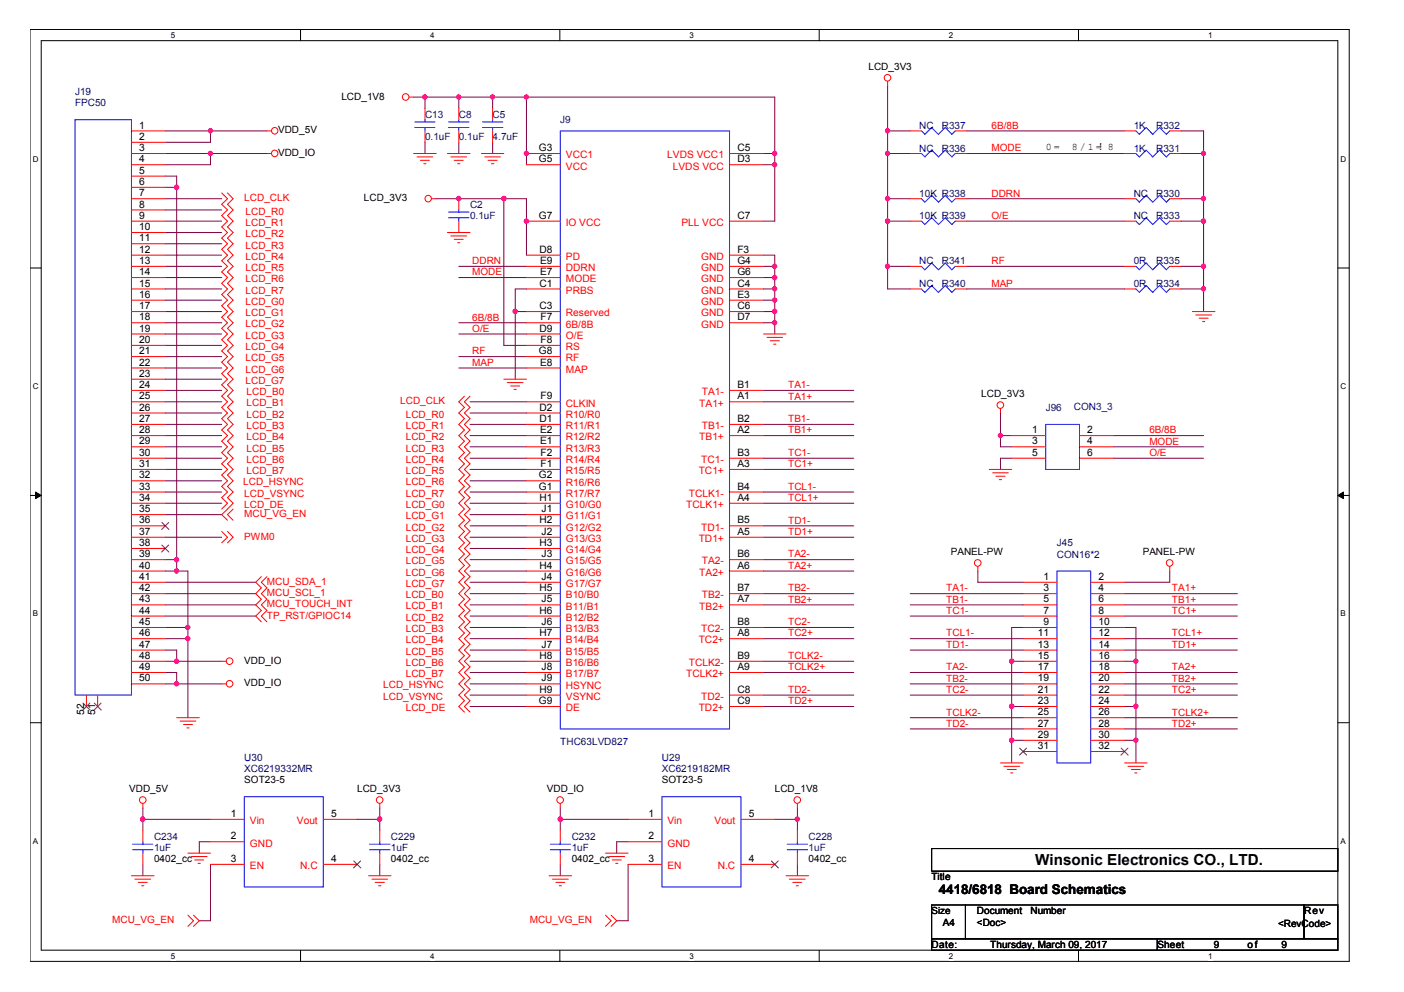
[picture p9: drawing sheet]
<svg xmlns="http://www.w3.org/2000/svg" width="297mm" height="210mm" viewBox="0 0 297 210" stroke-linecap="round" stroke-linejoin="round" font-family="sans-serif">
<defs><g id="words">
<text font-size="3.2" x="219" y="183.1">Winsonic Electronics CO., LTD.</text>
<text font-size="2.8" x="198.6" y="189.2">4418/6818 Board Schematics</text>
<g font-size="2.2">
<text x="29.5" y="27.2">1</text>
<text x="29.5" y="29.6">2</text>
<text x="29.5" y="32">3</text>
<text x="29.5" y="34.3">4</text>
<text x="114" y="32">G3</text>
<text x="114" y="34.3">G5</text>
<text x="156" y="32">C5</text>
<text x="156" y="34.3">D3</text>
<text x="29.5" y="36.8">5</text>
<text x="29.5" y="39.1">6</text>
<text x="29.5" y="41.5">7</text>
<text x="29.5" y="43.9">8</text>
<text x="29.5" y="46.3">9</text>
<text x="114" y="46.3">G7</text>
<text x="156" y="46.3">C7</text>
<text x="29.5" y="48.7">10</text>
<text x="29.5" y="51.1">11</text>
<text x="29.5" y="53.5">12</text>
<text x="114.1" y="53.5">D8</text>
<text x="156" y="53.5">F3</text>
<text x="29.5" y="55.9">13</text>
<text x="29.5" y="58.2">14</text>
<text x="114.3" y="58.2">E7</text>
<text x="114.3" y="55.9">E9</text>
<text x="156" y="55.9">G4</text>
<text x="156" y="58.2">G6</text>
<text x="29.5" y="60.6">15</text>
<text x="29.5" y="63">16</text>
<text x="29.5" y="65.4">17</text>
<text x="114.1" y="60.6">C1</text>
<text x="114.1" y="65.4">C3</text>
<text x="156" y="60.6">C4</text>
<text x="156" y="63">E3</text>
<text x="156" y="65.4">C6</text>
<text x="29.5" y="67.8">18</text>
<text x="29.5" y="70.2">19</text>
<text x="114.1" y="70.2">D9</text>
<text x="114.4" y="67.8">F7</text>
<text x="156" y="67.8">D7</text>
<text x="29.5" y="72.6">20</text>
<text x="29.5" y="74.9">21</text>
<text x="29.5" y="77.4">22</text>
<text x="114" y="74.9">G8</text>
<text x="114.3" y="77.4">E8</text>
<text x="114.4" y="72.6">F8</text>
<text x="29.5" y="79.7">23</text>
<text x="29.5" y="82.1">24</text>
<text x="156" y="82.1">B1</text>
<text x="29.5" y="84.5">25</text>
<text x="29.5" y="86.9">26</text>
<text x="29.5" y="89.3">27</text>
<text x="114.1" y="86.9">D2</text>
<text x="114.1" y="89.3">D1</text>
<text x="114.4" y="84.5">F9</text>
<text x="156" y="84.5">A1</text>
<text x="156" y="89.3">B2</text>
<text x="29.5" y="91.7">28</text>
<text x="29.5" y="94">29</text>
<text x="114.3" y="91.7">E2</text>
<text x="114.3" y="94">E1</text>
<text x="156" y="91.7">A2</text>
<text x="218.4" y="91.7">1</text>
<text x="218.4" y="94">3</text>
<text x="230" y="91.7">2</text>
<text x="230" y="94">4</text>
<text x="29.5" y="96.4">30</text>
<text x="29.5" y="98.8">31</text>
<text x="29.5" y="101.2">32</text>
<text x="114" y="101.2">G2</text>
<text x="114.4" y="96.4">F2</text>
<text x="114.4" y="98.8">F1</text>
<text x="156" y="96.4">B3</text>
<text x="156" y="98.8">A3</text>
<text x="218.4" y="96.4">5</text>
<text x="230" y="96.4">6</text>
<text x="29.5" y="103.6">33</text>
<text x="29.5" y="106">34</text>
<text x="114" y="103.6">G1</text>
<text x="114.1" y="106">H1</text>
<text x="156" y="106">A4</text>
<text x="156" y="103.6">B4</text>
<text x="29.5" y="108.4">35</text>
<text x="29.5" y="110.8">36</text>
<text x="29.5" y="113.2">37</text>
<text x="114.1" y="110.8">H2</text>
<text x="114.6" y="108.4">J1</text>
<text x="114.6" y="113.2">J2</text>
<text x="156" y="110.8">B5</text>
<text x="156" y="113.2">A5</text>
<text x="29.5" y="115.5">38</text>
<text x="29.5" y="117.9">39</text>
<text x="114.1" y="115.5">H3</text>
<text x="114.6" y="117.9">J3</text>
<text x="156" y="117.9">B6</text>
<text x="29.5" y="120.3">40</text>
<text x="29.5" y="122.7">41</text>
<text x="29.5" y="125.1">42</text>
<text x="114.1" y="120.3">H4</text>
<text x="114.1" y="125.1">H5</text>
<text x="114.6" y="122.7">J4</text>
<text x="156" y="120.3">A6</text>
<text x="156" y="125.1">B7</text>
<text x="220.8" y="122.7">1</text>
<text x="220.8" y="125.1">3</text>
<text x="232.4" y="122.7">2</text>
<text x="232.4" y="125.1">4</text>
<text x="29.5" y="127.5">43</text>
<text x="29.5" y="129.9">44</text>
<text x="114.1" y="129.9">H6</text>
<text x="114.6" y="127.5">J5</text>
<text x="156" y="127.5">A7</text>
<text x="220.8" y="127.5">5</text>
<text x="220.8" y="129.9">7</text>
<text x="232.4" y="127.5">6</text>
<text x="232.4" y="129.9">8</text>
<text x="29.5" y="132.3">45</text>
<text x="29.5" y="134.6">46</text>
<text x="29.5" y="137">47</text>
<text x="114.1" y="134.6">H7</text>
<text x="114.6" y="132.3">J6</text>
<text x="114.6" y="137">J7</text>
<text x="156" y="132.3">B8</text>
<text x="156" y="134.6">A8</text>
<text x="219.6" y="134.6">11</text>
<text x="219.6" y="137">13</text>
<text x="220.8" y="132.3">9</text>
<text x="232.4" y="132.3">10</text>
<text x="232.4" y="134.6">12</text>
<text x="232.4" y="137">14</text>
<text x="29.5" y="139.4">48</text>
<text x="29.5" y="141.8">49</text>
<text x="114.1" y="139.4">H8</text>
<text x="114.6" y="141.8">J8</text>
<text x="156" y="141.8">A9</text>
<text x="156" y="139.4">B9</text>
<text x="219.6" y="139.4">15</text>
<text x="219.6" y="141.8">17</text>
<text x="232.4" y="139.4">16</text>
<text x="232.4" y="141.8">18</text>
<text x="29.5" y="144.2">50</text>
<text x="114" y="149">G9</text>
<text x="114.1" y="146.6">H9</text>
<text x="114.6" y="144.2">J9</text>
<text x="156" y="146.6">C8</text>
<text x="156" y="149">C9</text>
<text x="219.6" y="144.2">19</text>
<text x="219.6" y="146.6">21</text>
<text x="219.6" y="149">23</text>
<text x="232.4" y="144.2">20</text>
<text x="232.4" y="146.6">22</text>
<text x="232.4" y="149">24</text>
<text x="17.8" y="151.2" transform="rotate(-90 17.8 151.2)">52</text>
<text x="20.2" y="151.2" transform="rotate(-90 20.2 151.2)">51</text>
<text x="219.6" y="151.4">25</text>
<text x="219.6" y="153.7">27</text>
<text x="232.4" y="151.4">26</text>
<text x="232.4" y="153.7">28</text>
<text x="219.6" y="156.1">29</text>
<text x="219.6" y="158.5">31</text>
<text x="232.4" y="156.1">30</text>
<text x="232.4" y="158.5">32</text>
<text x="48.9" y="172.9">1</text>
<text x="70.1" y="172.9">5</text>
<text x="137.2" y="172.9">1</text>
<text x="158.4" y="172.9">5</text>
<text x="48.9" y="177.6">2</text>
<text x="137.2" y="177.6">2</text>
<text x="48.9" y="182.4">3</text>
<text x="70.1" y="182.4">4</text>
<text x="137.2" y="182.4">3</text>
<text x="158.4" y="182.4">4</text>
</g>
<g font-size="2.2" fill="#f00">
<text x="119.7" y="33.5">VCC1</text>
<text x="119.7" y="35.9">VCC</text>
<text x="141.2" y="33.5">LVDS VCC1</text>
<text x="142.4" y="35.9">LVDS VCC</text>
<text x="119.7" y="47.8">IO VCC</text>
<text x="144.2" y="47.8">PLL VCC</text>
<text x="119.7" y="55">PD</text>
<text x="119.7" y="57.4">DDRN</text>
<text x="119.7" y="59.7">MODE</text>
<text x="148.3" y="55">GND</text>
<text x="148.3" y="57.4">GND</text>
<text x="148.3" y="59.7">GND</text>
<text x="119.7" y="62.2">PRBS</text>
<text x="148.3" y="62.2">GND</text>
<text x="148.3" y="64.5">GND</text>
<text x="119.7" y="66.9">Reserved</text>
<text x="119.7" y="69.3">6B/8B</text>
<text x="119.7" y="71.7">O/E</text>
<text x="148.3" y="66.9">GND</text>
<text x="148.3" y="69.3">GND</text>
<text x="119.7" y="74.1">RS</text>
<text x="119.7" y="76.5">RF</text>
<text x="119.7" y="78.9">MAP</text>
<text x="148.5" y="83.6">TA1-</text>
<text x="119.7" y="86">CLKIN</text>
<text x="119.7" y="88.4">R10/R0</text>
<text x="148" y="86">TA1+</text>
<text x="119.7" y="90.8">R11/R1</text>
<text x="119.7" y="93.2">R12/R2</text>
<text x="119.7" y="95.6">R13/R3</text>
<text x="148" y="93.2">TB1+</text>
<text x="148.5" y="90.8">TB1-</text>
<text x="119.7" y="98">R14/R4</text>
<text x="119.7" y="100.3">R15/R5</text>
<text x="147.8" y="100.3">TC1+</text>
<text x="148.4" y="98">TC1-</text>
<text x="119.7" y="102.8">R16/R6</text>
<text x="119.7" y="105.1">R17/R7</text>
<text x="119.7" y="107.5">G10/G0</text>
<text x="145.2" y="107.5">TCLK1+</text>
<text x="145.8" y="105.1">TCLK1-</text>
<text x="119.7" y="109.9">G11/G1</text>
<text x="119.7" y="112.3">G12/G2</text>
<text x="148.4" y="112.3">TD1-</text>
<text x="119.7" y="114.7">G13/G3</text>
<text x="119.7" y="117.1">G14/G4</text>
<text x="119.7" y="119.4">G15/G5</text>
<text x="147.8" y="114.7">TD1+</text>
<text x="148.5" y="119.4">TA2-</text>
<text x="119.7" y="121.8">G16/G6</text>
<text x="119.7" y="124.2">G17/G7</text>
<text x="148" y="121.8">TA2+</text>
<text x="119.7" y="126.6">B10/B0</text>
<text x="119.7" y="129">B11/B1</text>
<text x="119.7" y="131.4">B12/B2</text>
<text x="148" y="129">TB2+</text>
<text x="148.5" y="126.6">TB2-</text>
<text x="119.7" y="133.8">B13/B3</text>
<text x="119.7" y="136.2">B14/B4</text>
<text x="147.8" y="136.2">TC2+</text>
<text x="148.4" y="133.8">TC2-</text>
<text x="119.7" y="138.6">B15/B5</text>
<text x="119.7" y="140.9">B16/B6</text>
<text x="119.7" y="143.3">B17/B7</text>
<text x="145.2" y="143.3">TCLK2+</text>
<text x="145.8" y="140.9">TCLK2-</text>
<text x="119.7" y="145.7">HSYNC</text>
<text x="119.7" y="148.1">VSYNC</text>
<text x="148.4" y="148.1">TD2-</text>
<text x="119.7" y="150.5">DE</text>
<text x="147.8" y="150.5">TD2+</text>
<text x="52.9" y="174.4">Vin</text>
<text x="52.9" y="179.1">GND</text>
<text x="62.8" y="174.4">Vout</text>
<text x="141.2" y="174.4">Vin</text>
<text x="141.2" y="179.1">GND</text>
<text x="151.2" y="174.4">Vout</text>
<text x="52.9" y="183.9">EN</text>
<text x="63.5" y="183.9">N.C</text>
<text x="141.2" y="183.9">EN</text>
<text x="151.8" y="183.9">N.C</text>
</g>
<g font-size="2.1">
<text x="183.7" y="14.9">LCD_3V3</text>
<text x="72.2" y="21.1">LCD_1V8</text>
<text x="58.8" y="28.2">VDD_5V</text>
<text x="58.8" y="33">VDD_IO</text>
<text x="221.2" y="31.8">0 =</text>
<text x="226.7" y="31.8">8 / 1 =! 8</text>
<text x="77" y="42.6">LCD_3V3</text>
<text x="207.6" y="84.1">LCD_3V3</text>
<text x="201.2" y="117.5">PANEL-PW</text>
<text x="241.8" y="117.5">PANEL-PW</text>
<text x="51.7" y="140.4">VDD_IO</text>
<text x="51.7" y="145.2">VDD_IO</text>
<text x="27.3" y="167.7">VDD_5V</text>
<text x="51.7" y="165.7">SOT23-5</text>
<text x="75.6" y="167.7">LCD_3V3</text>
<text x="115.7" y="167.7">VDD_IO</text>
<text x="140" y="165.7">SOT23-5</text>
<text x="163.9" y="167.7">LCD_1V8</text>
<text x="32.6" y="182.5">0402_cc</text>
<text x="82.7" y="182.5">0402_cc</text>
<text x="120.9" y="182.5">0402_cc</text>
<text x="171.1" y="182.5">0402_cc</text>
<text x="197.1" y="186.3">Title</text>
<text x="197.1" y="193.4">Size</text>
<text x="199.5" y="195.8">A4</text>
<text x="206.7" y="193.4">Document</text>
<text x="206.7" y="195.8">&lt;Doc&gt;</text>
<text x="218" y="193.4">Number</text>
<text x="270.4" y="196.1">&lt;RevCode&gt;</text>
<text x="275.9" y="193.4">Rev</text>
<text x="197.1" y="200.6">Date:</text>
<text x="209.5" y="200.6">Thursday, March 09, 2017</text>
<text x="244.9" y="200.6">Sheet</text>
<text x="256.8" y="200.6">9</text>
<text x="263.9" y="200.6">of</text>
<text x="271.1" y="200.6">9</text>
</g>
<g font-size="2.1" fill="#000080">
<text x="15.9" y="20.1">J19</text>
<text x="15.9" y="22.5">FPC50</text>
<text x="89.9" y="24.9">C13</text>
<text x="89.9" y="29.6">0.1uF</text>
<text x="97.1" y="24.9">C8</text>
<text x="97.1" y="29.6">0.1uF</text>
<text x="104.2" y="24.9">C5</text>
<text x="104.2" y="29.6">4.7uF</text>
<text x="118.5" y="26.1">J9</text>
<text x="194.5" y="27.3">NC</text>
<text x="199.3" y="27.3">R337</text>
<text x="239.9" y="27.3">1K</text>
<text x="244.6" y="27.3">R332</text>
<text x="194.5" y="32.1">NC</text>
<text x="199.3" y="32.1">R336</text>
<text x="239.9" y="32.1">1K</text>
<text x="244.6" y="32.1">R331</text>
<text x="194.5" y="41.6">10K R338</text>
<text x="239.9" y="41.6">NC</text>
<text x="244.6" y="41.6">R330</text>
<text x="99.4" y="44">C2</text>
<text x="99.4" y="46.4">0.1uF</text>
<text x="194.5" y="46.4">10K R339</text>
<text x="239.9" y="46.4">NC</text>
<text x="244.6" y="46.4">R333</text>
<text x="194.5" y="55.9">NC</text>
<text x="199.3" y="55.9">R341</text>
<text x="239.9" y="55.9">0R</text>
<text x="244.6" y="55.9">R335</text>
<text x="194.5" y="60.7">NC</text>
<text x="199.3" y="60.7">R340</text>
<text x="239.9" y="60.7">0R</text>
<text x="244.6" y="60.7">R334</text>
<text x="221.2" y="87">J96</text>
<text x="227.2" y="86.7">CON3_3</text>
<text x="223.6" y="115.6">J45</text>
<text x="223.6" y="118">CON16*2</text>
<text x="51.7" y="161">U30</text>
<text x="118.5" y="157.6">THC63LVD827</text>
<text x="140" y="161">U29</text>
<text x="51.7" y="163.4">XC6219332MR</text>
<text x="140" y="163.4">XC6219182MR</text>
<text x="32.6" y="177.7">C234</text>
<text x="82.7" y="177.7">C229</text>
<text x="120.9" y="177.7">C232</text>
<text x="171.1" y="177.7">C228</text>
<text x="32.6" y="180.1">1uF</text>
<text x="82.7" y="180.1">1uF</text>
<text x="120.9" y="180.1">1uF</text>
<text x="171.1" y="180.1">1uF</text>
</g>
<g font-size="2.1" fill="#f00">
<text x="209.8" y="27.2">6B/8B</text>
<text x="209.8" y="32">MODE</text>
<text x="209.8" y="41.6">DDRN</text>
<text x="51.7" y="42.6">LCD_CLK</text>
<text x="51.9" y="45.4">LCD_R0</text>
<text x="51.9" y="47.8">LCD_R1</text>
<text x="209.8" y="46.3">O/E</text>
<text x="51.9" y="50.2">LCD_R2</text>
<text x="51.9" y="52.6">LCD_R3</text>
<text x="51.9" y="57.3">LCD_R5</text>
<text x="51.9" y="59.7">LCD_R6</text>
<text x="51.9" y="55">LCD_R4</text>
<text x="99.9" y="58.3">MODE</text>
<text x="99.9" y="55.9">DDRN</text>
<text x="209.8" y="55.9">RF</text>
<text x="51.9" y="64.5">LCD_G0</text>
<text x="51.9" y="62.1">LCD_R7</text>
<text x="209.8" y="60.7">MAP</text>
<text x="51.9" y="66.9">LCD_G1</text>
<text x="51.9" y="69.3">LCD_G2</text>
<text x="51.9" y="71.7">LCD_G3</text>
<text x="99.9" y="70.2">O/E</text>
<text x="99.9" y="67.8">6B/8B</text>
<text x="51.9" y="74.1">LCD_G4</text>
<text x="51.9" y="76.5">LCD_G5</text>
<text x="99.9" y="75">RF</text>
<text x="99.9" y="77.4">MAP</text>
<text x="51.9" y="81.2">LCD_G7</text>
<text x="51.9" y="78.8">LCD_G6</text>
<text x="52.2" y="83.6">LCD_B0</text>
<text x="166.8" y="82.1">TA1-</text>
<text x="52.2" y="86">LCD_B1</text>
<text x="52.2" y="88.4">LCD_B2</text>
<text x="84.7" y="85.5">LCD_CLK</text>
<text x="85.9" y="88.4">LCD_R0</text>
<text x="166.8" y="84.6">TA1+</text>
<text x="166.8" y="89.3">TB1-</text>
<text x="52.2" y="90.8">LCD_B3</text>
<text x="52.2" y="93.1">LCD_B4</text>
<text x="52.2" y="95.6">LCD_B5</text>
<text x="85.9" y="90.8">LCD_R1</text>
<text x="85.9" y="93.1">LCD_R2</text>
<text x="85.9" y="95.6">LCD_R3</text>
<text x="166.8" y="91.7">TB1+</text>
<text x="243.2" y="91.7">6B/8B</text>
<text x="243.2" y="94.1">MODE</text>
<text x="52.2" y="97.9">LCD_B6</text>
<text x="52.2" y="100.3">LCD_B7</text>
<text x="85.9" y="100.3">LCD_R5</text>
<text x="85.9" y="97.9">LCD_R4</text>
<text x="166.8" y="96.5">TC1-</text>
<text x="166.8" y="98.9">TC1+</text>
<text x="243.2" y="96.5">O/E</text>
<text x="51.5" y="102.7">LCD_HSYNC</text>
<text x="51.7" y="107.5">LCD_DE</text>
<text x="51.7" y="105.1">LCD_VSYNC</text>
<text x="85.9" y="107.5">LCD_G0</text>
<text x="85.9" y="105.1">LCD_R7</text>
<text x="85.9" y="102.7">LCD_R6</text>
<text x="166.8" y="103.6">TCL1-</text>
<text x="166.8" y="106">TCL1+</text>
<text x="51.7" y="109.4">MCU_VG_EN</text>
<text x="85.9" y="109.9">LCD_G1</text>
<text x="85.9" y="112.3">LCD_G2</text>
<text x="166.8" y="113.2">TD1+</text>
<text x="166.8" y="110.8">TD1-</text>
<text x="51.7" y="114.2">PWM0</text>
<text x="85.9" y="114.7">LCD_G3</text>
<text x="85.9" y="119.4">LCD_G5</text>
<text x="85.9" y="117">LCD_G4</text>
<text x="166.8" y="118">TA2-</text>
<text x="56.5" y="123.7">MCU_SDA_1</text>
<text x="85.9" y="124.2">LCD_G7</text>
<text x="85.9" y="121.8">LCD_G6</text>
<text x="166.8" y="120.4">TA2+</text>
<text x="166.8" y="125.2">TB2-</text>
<text x="200.2" y="125.2">TA1-</text>
<text x="247.9" y="125.2">TA1+</text>
<text x="56.5" y="128.5">MCU_TOUCH_INT</text>
<text x="56.5" y="126.1">MCU_SCL_1</text>
<text x="56.5" y="130.9">TP_RST/GPIOC14</text>
<text x="85.9" y="129">LCD_B1</text>
<text x="85.9" y="126.6">LCD_B0</text>
<text x="85.9" y="131.4">LCD_B2</text>
<text x="166.8" y="127.5">TB2+</text>
<text x="200.2" y="127.5">TB1-</text>
<text x="200.2" y="129.9">TC1-</text>
<text x="247.9" y="127.5">TB1+</text>
<text x="247.9" y="129.9">TC1+</text>
<text x="85.9" y="133.7">LCD_B3</text>
<text x="85.9" y="136.2">LCD_B4</text>
<text x="166.8" y="134.7">TC2+</text>
<text x="166.8" y="132.3">TC2-</text>
<text x="200.2" y="134.7">TCL1-</text>
<text x="200.2" y="137.1">TD1-</text>
<text x="247.9" y="134.7">TCL1+</text>
<text x="247.9" y="137.1">TD1+</text>
<text x="85.9" y="138.5">LCD_B5</text>
<text x="85.9" y="143.3">LCD_B7</text>
<text x="85.9" y="140.9">LCD_B6</text>
<text x="166.8" y="141.8">TCLK2+</text>
<text x="166.8" y="139.5">TCLK2-</text>
<text x="200.2" y="141.8">TA2-</text>
<text x="247.9" y="141.8">TA2+</text>
<text x="81.1" y="145.7">LCD_HSYNC</text>
<text x="81.1" y="148.1">LCD_VSYNC</text>
<text x="166.8" y="149">TD2+</text>
<text x="166.8" y="146.6">TD2-</text>
<text x="200.2" y="146.6">TC2-</text>
<text x="200.2" y="144.2">TB2-</text>
<text x="247.9" y="146.6">TC2+</text>
<text x="247.9" y="144.2">TB2+</text>
<text x="85.9" y="150.5">LCD_DE</text>
<text x="200.2" y="153.8">TD2-</text>
<text x="200.2" y="151.4">TCLK2-</text>
<text x="247.9" y="153.8">TD2+</text>
<text x="247.9" y="151.4">TCLK2+</text>
<text x="23.7" y="195.3">MCU_VG_EN</text>
<text x="112.1" y="195.3">MCU_VG_EN</text>
</g>
<g font-size="1.7">
<text x="36.2" y="8">5</text>
<text x="91" y="8">4</text>
<text x="145.9" y="8">3</text>
<text x="200.7" y="8">2</text>
<text x="255.6" y="8">1</text>
<text x="6.9" y="34.2">D</text>
<text x="283.6" y="34.2">D</text>
<text x="6.9" y="82.3">C</text>
<text x="283.6" y="82.3">C</text>
<text x="6.9" y="130.4">B</text>
<text x="283.6" y="130.4">B</text>
<text x="6.9" y="178.5">A</text>
<text x="283.6" y="178.5">A</text>
<text x="36.2" y="202.8">5</text>
<text x="91" y="202.8">4</text>
<text x="145.9" y="202.8">3</text>
<text x="200.7" y="202.8">2</text>
<text x="255.6" y="202.8">1</text>
</g>
</g></defs>
<path d="M6.3 6.2h279.2v197.2h-279.1zM8.7 8.6h274.3v192.5h-274.3z" fill="none" stroke="#000" stroke-width=".21"/>
<g fill="#fff">
<path d="M36.2 6.5h.9v1.9h-.9z"/>
<path d="M36.2 201.3h.9v1.9h-.9z"/>
</g>
<path d="M63.6 6.2v2.4M63.6 201.1v2.3" fill="none" stroke="#000" stroke-width=".21"/>
<g fill="#fff">
<path d="M91 6.5h.9v1.9h-.9z"/>
<path d="M91 201.3h.9v1.9h-.9z"/>
</g>
<path d="M118.4 6.2v2.4M118.4 201.1v2.3" fill="none" stroke="#000" stroke-width=".21"/>
<g fill="#fff">
<path d="M145.9 6.5h.9v1.9h-.9z"/>
<path d="M145.9 201.3h.9v1.9h-.9z"/>
</g>
<path d="M173.3 6.2v2.4M173.3 201.1v2.3" fill="none" stroke="#000" stroke-width=".21"/>
<g fill="#fff">
<path d="M200.7 6.5h1v1.9h-1z"/>
<path d="M200.7 201.3h1v1.9h-1z"/>
</g>
<path d="M228.2 6.2v2.4M228.2 201.1v2.3" fill="none" stroke="#000" stroke-width=".21"/>
<g fill="#fff">
<path d="M255.6 6.5h.9v1.9h-.9z"/>
<path d="M255.6 201.3h.9v1.9h-.9z"/>
<path d="M6.9 32.7h1.3v1.9h-1.3z"/>
<path d="M283.6 32.7h1.3v1.9h-1.3z"/>
<path d="M6.9 80.7h1.3v1.9h-1.3z"/>
<path d="M283.6 80.7h1.3v1.9h-1.3z"/>
</g>
<path d="M6.4 56.7h2.3M283 56.7h2.4" fill="none" stroke="#000" stroke-width=".21"/>
<g fill="#fff">
<path d="M6.9 128.9h1.2v1.9h-1.2z"/>
<path d="M283.6 128.9h1.2v1.9h-1.2z"/>
</g>
<path d="M6.4 104.8h2.3M7.5 104.1l1.2 .7-1.2 .7zM283 104.8h2.4M283 104.8l1.2-.7v1.4z" fill="none" stroke="#000" stroke-width=".21"/>
<path d="M7.5 104.1l1.2 .7-1.2 .7zM283 104.8l1.2-.7v1.4z" fill="#000"/>
<g fill="#fff">
<path d="M6.9 177h1.2v1.9h-1.2z"/>
<path d="M283.6 177h1.2v1.9h-1.2z"/>
</g>
<path d="M6.4 152.9h2.3M283 152.9h2.4" fill="none" stroke="#000" stroke-width=".21"/>
<path d="M104.2 30.1v2.4M97.1 58.7h14.3M97.1 56.4h14.3M97.1 70.7h14.3M97.1 75.5h14.3M97.1 68.3h14.3M97.1 77.9h14.3M106.6 73.1h4.8M109 61.1h2.4M111.4 65.9h-2.4v14.3" fill="none" stroke="#800040" stroke-width=".21"/>
<circle cx="109" cy="65.9" r=".46" fill="#f0f"/>
<circle cx="109" cy="65.9" r=".46" fill="none" stroke="#f0f" stroke-width=".21"/>
<path d="M111.4 20.5v12" fill="none" stroke="#800040" stroke-width=".21"/>
<circle cx="111.4" cy="32.5" r=".45" fill="#f0f"/>
<circle cx="111.4" cy="32.5" r=".45" fill="none" stroke="#f0f" stroke-width=".21"/>
<path d="M163.9 34.9v11.9h-2.4" fill="none" stroke="#800040" stroke-width=".21"/>
<circle cx="163.9" cy="34.8" r=".46" fill="#f0f"/>
<circle cx="163.9" cy="34.8" r=".46" fill="none" stroke="#f0f" stroke-width=".21"/>
<path d="M111.4 32.5v2.4M111.4 20.5h52.5M161.5 34.9h2.4M161.5 32.5h2.4M161.5 54h2.4v2.4h-2.4M163.9 61.1v2.4M163.9 68.3v2.4" fill="none" stroke="#800040" stroke-width=".21"/>
<circle cx="163.9" cy="63.5" r=".45" fill="#f0f"/>
<circle cx="163.9" cy="63.5" r=".45" fill="none" stroke="#f0f" stroke-width=".21"/>
<path d="M163.9 58.7v2.4h-2.4" fill="none" stroke="#800040" stroke-width=".21"/>
<circle cx="163.9" cy="61.1" r=".45" fill="#f0f"/>
<circle cx="163.9" cy="61.1" r=".45" fill="none" stroke="#f0f" stroke-width=".21"/>
<circle cx="163.9" cy="58.7" r=".46" fill="#f0f"/>
<circle cx="163.9" cy="58.7" r=".46" fill="none" stroke="#f0f" stroke-width=".21"/>
<path d="M163.9 56.4v2.3h-2.4" fill="none" stroke="#800040" stroke-width=".21"/>
<circle cx="163.9" cy="56.3" r=".45" fill="#f0f"/>
<circle cx="163.9" cy="56.3" r=".45" fill="none" stroke="#f0f" stroke-width=".21"/>
<path d="M163.9 20.5v12M161.5 63.5h2.4v2.4h-2.4" fill="none" stroke="#800040" stroke-width=".21"/>
<circle cx="163.9" cy="32.5" r=".45" fill="#f0f"/>
<circle cx="163.9" cy="32.5" r=".45" fill="none" stroke="#f0f" stroke-width=".21"/>
<path d="M163.9 65.9v2.4" fill="none" stroke="#800040" stroke-width=".21"/>
<circle cx="163.9" cy="68.3" r=".45" fill="#f0f"/>
<circle cx="163.9" cy="68.3" r=".45" fill="none" stroke="#f0f" stroke-width=".21"/>
<circle cx="163.9" cy="65.9" r=".46" fill="#f0f"/>
<circle cx="163.9" cy="65.9" r=".46" fill="none" stroke="#f0f" stroke-width=".21"/>
<g fill="none" stroke="#800040" stroke-width=".21">
<path d="M163.9 32.5v2.4M111.4 42.1v4.7M161.5 68.3h2.4M161.5 85h19.1M161.5 89.8h19.1M161.5 92.2h19.1M161.5 82.6h19.1M161.5 97h19.1M161.5 99.3h19.1M161.5 104.1h19.1M161.5 106.5h19.1M161.5 118.4h19.1"/>
<path d="M161.5 113.7h19.1M161.5 111.3h19.1M161.5 120.8h19.1M161.5 139.9h19.1M161.5 135.1h19.1M161.5 132.8h19.1M161.5 128h19.1M161.5 125.6h19.1M161.5 142.3h19.1"/>
</g>
<circle cx="111.3" cy="46.8" r=".46" fill="#f0f"/>
<circle cx="111.3" cy="46.8" r=".46" fill="none" stroke="#f0f" stroke-width=".21"/>
<path d="M97.1 20.5h7.1v2.4M106.6 42.1h4.8M161.5 149.5h19.1M161.5 147.1h19.1" fill="none" stroke="#800040" stroke-width=".21"/>
<circle cx="106.6" cy="42" r=".47" fill="#f0f"/>
<circle cx="106.6" cy="42" r=".47" fill="none" stroke="#f0f" stroke-width=".21"/>
<path d="M104.2 20.5h7.2" fill="none" stroke="#800040" stroke-width=".21"/>
<circle cx="111.4" cy="20.5" r=".45" fill="#f0f"/>
<circle cx="111.4" cy="20.5" r=".45" fill="none" stroke="#f0f" stroke-width=".21"/>
<circle cx="104.2" cy="20.5" r=".45" fill="#f0f"/>
<circle cx="104.2" cy="20.5" r=".45" fill="none" stroke="#f0f" stroke-width=".21"/>
<path d="M89.9 20.5h7.2" fill="none" stroke="#800040" stroke-width=".21"/>
<circle cx="97" cy="20.5" r=".45" fill="#f0f"/>
<circle cx="97" cy="20.5" r=".45" fill="none" stroke="#f0f" stroke-width=".21"/>
<circle cx="89.9" cy="20.5" r=".46" fill="#f0f"/>
<circle cx="89.9" cy="20.5" r=".46" fill="none" stroke="#f0f" stroke-width=".21"/>
<path d="M97.1 20.5v2.4M97.1 30.1v2.4M92.3 42.1h14.3M109 61.1v4.8" fill="none" stroke="#800040" stroke-width=".21"/>
<circle cx="97" cy="42" r=".46" fill="#f0f"/>
<circle cx="97" cy="42" r=".46" fill="none" stroke="#f0f" stroke-width=".21"/>
<g fill="none" stroke="#800040" stroke-width=".21">
<path d="M249.9 27.7h4.7M249.9 32.5h4.7M106.6 42.1v31M111.4 46.8v7.2M187.8 56.4v4.7M249.9 46.8h4.7v9.6h-4.7M249.9 42.1h4.7M249.9 61.1h4.7v4.8M99.4 85h12M99.4 87.4h12M99.4 89.8h12M99.4 92.2h12"/>
<path d="M99.4 94.5h12M99.4 97h12M99.4 99.3h12M99.4 101.7h12M99.4 104.1h12M99.4 106.5h12M99.4 111.3h12M99.4 108.9h12M99.4 113.7h12M99.4 116h12M99.4 118.4h12M99.4 120.8h12"/>
<path d="M99.4 123.2h12M99.4 125.6h12M99.4 130.4h12M99.4 128h12M99.4 132.8h12M99.4 135.1h12M99.4 139.9h12M99.4 137.6h12M99.4 142.3h12M99.4 144.7h12M99.4 149.5h12M99.4 147.1h12"/>
</g>
<circle cx="187.8" cy="56.3" r=".45" fill="#f0f"/>
<circle cx="187.8" cy="56.3" r=".45" fill="none" stroke="#f0f" stroke-width=".21"/>
<path d="M187.8 18.2v9.5" fill="none" stroke="#800040" stroke-width=".21"/>
<circle cx="187.8" cy="27.7" r=".45" fill="#f0f"/>
<circle cx="187.8" cy="27.7" r=".45" fill="none" stroke="#f0f" stroke-width=".21"/>
<path d="M187.8 27.7h4.8M187.8 32.5h4.8M187.8 42.1h4.8M254.6 56.4v4.7M187.8 61.1h4.8" fill="none" stroke="#800040" stroke-width=".21"/>
<circle cx="254.6" cy="61.1" r=".45" fill="#f0f"/>
<circle cx="254.6" cy="61.1" r=".45" fill="none" stroke="#f0f" stroke-width=".21"/>
<circle cx="254.6" cy="56.3" r=".45" fill="#f0f"/>
<circle cx="254.6" cy="56.3" r=".45" fill="none" stroke="#f0f" stroke-width=".21"/>
<path d="M187.8 27.7v14.4M204.5 27.7h33.4M204.5 32.5h33.4M254.6 27.7v4.8M192.6 46.8h-4.8v9.6h4.8M204.5 56.4h33.4M204.5 42.1h33.4M204.5 61.1h33.4" fill="none" stroke="#800040" stroke-width=".21"/>
<circle cx="187.8" cy="32.5" r=".45" fill="#f0f"/>
<circle cx="187.8" cy="32.5" r=".45" fill="none" stroke="#f0f" stroke-width=".21"/>
<path d="M254.6 42.1v4.7" fill="none" stroke="#800040" stroke-width=".21"/>
<circle cx="254.6" cy="46.8" r=".46" fill="#f0f"/>
<circle cx="254.6" cy="46.8" r=".46" fill="none" stroke="#f0f" stroke-width=".21"/>
<circle cx="254.6" cy="42" r=".46" fill="#f0f"/>
<circle cx="254.6" cy="42" r=".46" fill="none" stroke="#f0f" stroke-width=".21"/>
<path d="M254.6 32.5v9.6" fill="none" stroke="#800040" stroke-width=".21"/>
<circle cx="254.6" cy="32.5" r=".45" fill="#f0f"/>
<circle cx="254.6" cy="32.5" r=".45" fill="none" stroke="#f0f" stroke-width=".21"/>
<path d="M187.8 42.1v4.7" fill="none" stroke="#800040" stroke-width=".21"/>
<circle cx="187.7" cy="46.8" r=".46" fill="#f0f"/>
<circle cx="187.7" cy="46.8" r=".46" fill="none" stroke="#f0f" stroke-width=".21"/>
<circle cx="187.7" cy="42" r=".46" fill="#f0f"/>
<circle cx="187.7" cy="42" r=".46" fill="none" stroke="#f0f" stroke-width=".21"/>
<path d="M206.9 120.8v2.4h9.6M247.5 120.8v2.4h-9.6M118.5 171v2.4h14.4M132.9 178.1h-2.4v2.4" fill="none" stroke="#800040" stroke-width=".21"/>
<circle cx="118.5" cy="173.3" r=".47" fill="#f0f"/>
<circle cx="118.5" cy="173.3" r=".47" fill="none" stroke="#f0f" stroke-width=".21"/>
<path d="M163.9 173.4h4.8M118.5 182.9v2.4M132.9 182.9v11.9h-2.4" fill="none" stroke="#800040" stroke-width=".21"/>
<circle cx="168.7" cy="173.3" r=".46" fill="#f0f"/>
<circle cx="168.7" cy="173.3" r=".46" fill="none" stroke="#f0f" stroke-width=".21"/>
<path d="M30.2 171v2.4h14.3M44.5 178.1h-2.3v2.4M118.5 173.4v2.3M168.7 171v4.7M168.7 182.9v2.4" fill="none" stroke="#800040" stroke-width=".21"/>
<circle cx="30.2" cy="173.3" r=".47" fill="#f0f"/>
<circle cx="30.2" cy="173.3" r=".47" fill="none" stroke="#f0f" stroke-width=".21"/>
<path d="M75.6 173.4h4.7M30.2 182.9v2.4M44.5 182.9v11.9h-2.3" fill="none" stroke="#800040" stroke-width=".21"/>
<circle cx="80.3" cy="173.3" r=".46" fill="#f0f"/>
<circle cx="80.3" cy="173.3" r=".46" fill="none" stroke="#f0f" stroke-width=".21"/>
<path d="M87.5 20.5h2.4v2.4M89.9 30.1v2.4M204.5 46.8h33.4M214 92.2h-2.3v2.3h2.3M214 97h-2.3v2.3M235.5 92.2h19.1M235.5 94.5h19.1M235.5 97h19.1M30.2 173.4v2.3M80.3 171v4.7M80.3 182.9v2.4" fill="none" stroke="#800040" stroke-width=".21"/>
<circle cx="211.6" cy="92.1" r=".45" fill="#f0f"/>
<circle cx="211.6" cy="92.1" r=".45" fill="none" stroke="#f0f" stroke-width=".21"/>
<path d="M192.6 125.6h23.9M192.6 128h23.9M192.6 130.4h23.9M192.6 135.1h23.9M214 132.8h2.5M237.9 125.6h23.9M237.9 128h23.9M237.9 130.4h23.9M237.9 135.1h23.9M214 156.6v4.8M240.3 156.6v4.8" fill="none" stroke="#800040" stroke-width=".21"/>
<circle cx="240.3" cy="156.6" r=".45" fill="#f0f"/>
<circle cx="240.3" cy="156.6" r=".45" fill="none" stroke="#f0f" stroke-width=".21"/>
<g fill="none" stroke="#800040" stroke-width=".21">
<path d="M192.6 137.6h23.9M214 139.9h2.5M214 132.8v16.7h2.5M237.9 137.6h23.9M237.9 132.8h2.4M192.6 154.2h23.9M192.6 147.1h23.9M192.6 151.9h23.9M192.6 144.7h23.9M192.6 142.3h23.9M237.9 154.2h23.9M237.9 147.1h23.9"/>
<path d="M237.9 151.9h23.9M237.9 144.7h23.9M237.9 142.3h23.9"/>
</g>
<circle cx="214" cy="149.4" r=".47" fill="#f0f"/>
<circle cx="214" cy="149.4" r=".47" fill="none" stroke="#f0f" stroke-width=".21"/>
<circle cx="214" cy="139.9" r=".46" fill="#f0f"/>
<circle cx="214" cy="139.9" r=".46" fill="none" stroke="#f0f" stroke-width=".21"/>
<path d="M240.3 139.9v9.6h-2.4" fill="none" stroke="#800040" stroke-width=".21"/>
<circle cx="240.3" cy="149.4" r=".46" fill="#f0f"/>
<circle cx="240.3" cy="149.4" r=".46" fill="none" stroke="#f0f" stroke-width=".21"/>
<circle cx="240.3" cy="139.9" r=".45" fill="#f0f"/>
<circle cx="240.3" cy="139.9" r=".45" fill="none" stroke="#f0f" stroke-width=".21"/>
<path d="M240.3 132.8v7.1h-2.4M214 149.5v7.1h2.5" fill="none" stroke="#800040" stroke-width=".21"/>
<circle cx="214" cy="156.6" r=".46" fill="#f0f"/>
<circle cx="214" cy="156.6" r=".46" fill="none" stroke="#f0f" stroke-width=".21"/>
<path d="M35 32.5h9.5M56.5 27.7h-12v2.4h-9.5M35 42.1h11.9M35 108.9h11.9M35 113.7h11.9M35 106.5h11.9M35 104.1h11.9M35 101.7h11.9M240.3 149.5v7.1h-2.4" fill="none" stroke="#800040" stroke-width=".21"/>
<circle cx="44.5" cy="27.7" r=".45" fill="#f0f"/>
<circle cx="44.5" cy="27.7" r=".45" fill="none" stroke="#f0f" stroke-width=".21"/>
<path d="M37.4 39.6v78.8" fill="none" stroke="#800040" stroke-width=".21"/>
<circle cx="37.3" cy="118.4" r=".46" fill="#f0f"/>
<circle cx="37.3" cy="118.4" r=".46" fill="none" stroke="#f0f" stroke-width=".21"/>
<circle cx="37.4" cy="39.6" r=".45" fill="#f0f"/>
<circle cx="37.4" cy="39.6" r=".45" fill="none" stroke="#f0f" stroke-width=".21"/>
<path d="M35 37.3h2.4v2.3h-2.4M56.5 32.5h-12v2.4h-9.5M35 118.4h2.4" fill="none" stroke="#800040" stroke-width=".21"/>
<circle cx="44.5" cy="32.5" r=".45" fill="#f0f"/>
<circle cx="44.5" cy="32.5" r=".45" fill="none" stroke="#f0f" stroke-width=".21"/>
<path d="M39.8 135.1v16.8" fill="none" stroke="#800040" stroke-width=".21"/>
<circle cx="39.7" cy="135.1" r=".45" fill="#f0f"/>
<circle cx="39.7" cy="135.1" r=".45" fill="none" stroke="#f0f" stroke-width=".21"/>
<path d="M35 125.6h19.1M35 123.2h19.1M35 128h19.1M35 130.4h19.1M35 137.6h2.4v2.3h9.5M37.4 120.8h2.4M35 144.7h2.4" fill="none" stroke="#800040" stroke-width=".21"/>
<circle cx="37.4" cy="139.9" r=".45" fill="#f0f"/>
<circle cx="37.4" cy="139.9" r=".45" fill="none" stroke="#f0f" stroke-width=".21"/>
<path d="M35 139.9h2.4M35 142.3h2.4v2.4h9.5" fill="none" stroke="#800040" stroke-width=".21"/>
<circle cx="37.4" cy="144.7" r=".45" fill="#f0f"/>
<circle cx="37.4" cy="144.7" r=".45" fill="none" stroke="#f0f" stroke-width=".21"/>
<path d="M35 27.7h9.5M37.4 118.4v2.4" fill="none" stroke="#800040" stroke-width=".21"/>
<circle cx="37.4" cy="120.8" r=".45" fill="#f0f"/>
<circle cx="37.4" cy="120.8" r=".45" fill="none" stroke="#f0f" stroke-width=".21"/>
<path d="M39.8 120.8v12" fill="none" stroke="#800040" stroke-width=".21"/>
<circle cx="39.7" cy="132.7" r=".45" fill="#f0f"/>
<circle cx="39.7" cy="132.7" r=".45" fill="none" stroke="#f0f" stroke-width=".21"/>
<g fill="none" stroke="#800040" stroke-width=".21">
<path d="M35 58.7h11.9M35 56.4h11.9M35 54h11.9M35 51.6h11.9M35 49.2h11.9M35 46.8h11.9M35 44.4h11.9M35 77.9h11.9M35 75.5h11.9M35 73.1h11.9M35 70.7h11.9M35 68.3h11.9"/>
<path d="M35 65.9h11.9M35 63.5h11.9M35 61.1h11.9M35 99.3h11.9M35 97h11.9M35 94.5h11.9M35 92.2h11.9M35 89.8h11.9M35 87.4h11.9M35 82.6h11.9M35 80.2h11.9M35 85h11.9"/>
<path d="M211.7 87.4v4.8M35 120.8h2.4M35 132.8h4.8v2.3h-4.8"/>
</g>
<g fill="none" stroke="#f00" stroke-width=".21">
<path d="M187.8 17.2v1M27.8 32.5h7.2M27.8 27.7h7.2M27.8 30.1h7.2M27.8 34.9h7.2M27.8 37.3h7.2M27.8 39.6h7.2M56.5 32.5h.9M56.5 27.7h.9M86.6 20.5h.9M87.5 32.5h4.8M88.2 33.2h3.4"/>
<path d="M88.9 33.9h1.9M89.7 34.6h.4M89.9 22.9v2.4M89.9 27.7v2.4M94.7 32.5h4.7M95.4 33.2h3.3M96.1 33.9h1.9M96.8 34.6h.5M97.1 22.9v2.4M97.1 27.7v2.4M101.9 32.5h4.7M102.6 33.2h3.3"/>
<path d="M103.3 33.9h1.9M104 34.6h.5M104.2 22.9v2.4M104.2 27.7v2.4M111.4 32.5h7.1M111.4 34.9h7.1M154.3 32.5h7.2M154.3 34.9h7.2M192.6 32.5h2.3M192.6 27.7h2.3M202.1 32.5h2.4M202.1 27.7h2.4"/>
<path d="M237.9 32.5h2.4M237.9 27.7h2.4M247.5 32.5h2.4M247.5 27.7h2.4M27.8 49.2h7.2M27.8 42.1h7.2M27.8 46.8h7.2M27.8 56.4h7.2M27.8 44.4h7.2M27.8 51.6h7.2M27.8 54h7.2M27.8 58.7h7.2"/>
<path d="M46.9 40.8l1.2 1.3-1.2 1.1 1.2 1.2-1.2 1.2 1.2 1.2-1.2 1.2 1.2 1.2-1.2 1.2 1.2 1.2-1.2 1.2 1.2 1.2-1.2 1.2 1.2 1.2-1.2 1.1 1.2 1.2-1.2 1.3 1.2 1.1-1.2 1.2 1.2 1.2-1.2 1.2 1.2 1.2-1.2 1.2 1.2 1.2-1.2 1.2 1.2 1.2-1.2 1.2 1.2 1.2-1.2 1.2 1.2 1.2-1.2 1.1 1.2 1.3-1.2 1.2 1.2 1.1-1.2 1.2 1.2 1.2-1.2 1.2 1.2 1.2-1.2 1.2 1.2 1.2-1.2 1.2 1.2 1.2-1.2 1.2 1.2 1.2-1.2 1.2 1.2 1.1-1.2 1.3 1.2 1.2-1.2 1.1 1.2 1.2-1.2 1.2 1.2 1.2-1.2 1.2 1.2 1.2-1.2 1.2 1.2 1.2-1.2 1.2M48.1 40.8l1.2 1.3-1.2 1.1 1.2 1.2-1.2 1.2 1.2 1.2-1.2 1.2 1.2 1.2-1.2 1.2 1.2 1.2-1.2 1.2 1.2 1.2-1.2 1.2 1.2 1.2-1.2 1.1 1.2 1.2-1.2 1.3 1.2 1.1-1.2 1.2 1.2 1.2-1.2 1.2 1.2 1.2-1.2 1.2 1.2 1.2-1.2 1.2 1.2 1.2-1.2 1.2 1.2 1.2-1.2 1.2 1.2 1.2-1.2 1.1 1.2 1.3-1.2 1.2 1.2 1.1-1.2 1.2 1.2 1.2-1.2 1.2 1.2 1.2-1.2 1.2 1.2 1.2-1.2 1.2 1.2 1.2-1.2 1.2 1.2 1.2-1.2 1.2 1.2 1.1-1.2 1.3 1.2 1.2-1.2 1.1 1.2 1.2-1.2 1.2 1.2 1.2-1.2 1.2 1.2 1.2-1.2 1.2 1.2 1.2-2.4 2.4 1.2 1.2M91.3 42.1h1M94.7 49.2h4.7M95.4 49.9h3.3M96.1 50.6h1.9M96.8 51.4h.5M97.1 42.1v2.3M97.1 46.8v2.4M111.4 46.8h7.1M111.4 56.4h7.1M111.4 54h7.1"/>
<path d="M111.4 58.7h7.1M154.3 46.8h7.2M154.3 56.4h7.2M154.3 54h7.2M154.3 58.7h7.2M192.6 42.1h2.3M192.6 46.8h2.3M192.6 56.4h2.3M202.1 42.1h2.4M202.1 46.8h2.4M202.1 56.4h2.4M237.9 42.1h2.4"/>
<path d="M237.9 46.8h2.4M237.9 56.4h2.4M247.5 42.1h2.4M247.5 46.8h2.4M247.5 56.4h2.4M27.8 70.7h7.2M27.8 65.9h7.2M27.8 61.1h7.2M27.8 63.5h7.2M27.8 68.3h7.2M27.8 73.1h7.2M27.8 75.5h7.2"/>
<path d="M27.8 77.9h7.2M111.4 70.7h7.1M111.4 65.9h7.1M111.4 61.1h7.1M111.4 68.3h7.1M111.4 73.1h7.1M111.4 75.5h7.1M111.4 77.9h7.1M154.3 65.9h7.2M154.3 61.1h7.2M154.3 63.5h7.2M154.3 68.3h7.2"/>
<path d="M161.5 70.7h4.8M162.3 71.4h3.3M162.9 72.1h2M163.7 72.8h.5M192.6 61.1h2.3M202.1 61.1h2.4M237.9 61.1h2.4M247.5 61.1h2.4M252.3 65.9h4.7M253 66.6h3.3M253.7 67.3h1.9M254.4 68h.5"/>
<path d="M27.8 80.2h7.2M27.8 99.3h7.2M27.8 82.6h7.2M27.8 85h7.2M27.8 87.4h7.2M27.8 89.8h7.2M27.8 92.2h7.2M27.8 94.5h7.2M27.8 97h7.2M98.3 83.8l-1.2 1.2 1.2 1.2-1.2 1.2 1.2 1.2-1.2 1.2 1.2 1.2-1.2 1.2 1.2 1.2-1.2 1.1 1.2 1.3-1.2 1.2 1.2 1.1-1.2 1.2 1.2 1.2-1.2 1.2 1.2 1.2-1.2 1.2 1.2 1.2-1.2 1.2 1.2 1.2-1.2 1.2 1.2 1.2-1.2 1.2 1.2 1.2-1.2 1.2 1.2 1.2-1.2 1.1 1.2 1.2-1.2 1.2 1.2 1.2-1.2 1.2 1.2 1.2-1.2 1.2 1.2 1.2-1.2 1.2 1.2 1.2-1.2 1.2 1.2 1.2-1.2 1.2 1.2 1.2-1.2 1.2 1.2 1.2-1.2 1.1 1.2 1.2-1.2 1.3 1.2 1.1-1.2 1.2 1.2 1.2-1.2 1.2 1.2 1.2-1.2 1.2 1.2 1.2-1.2 1.2 1.2 1.2-1.2 1.2 1.2 1.2M99.4 83.8l-1.1 1.2 1.1 1.2-1.1 1.2 1.1 1.2-1.1 1.2 1.1 1.2-1.1 1.2 1.1 1.2-1.1 1.1 1.1 1.3-1.1 1.2 1.1 1.1-1.1 1.2 1.1 1.2-1.1 1.2 1.1 1.2-1.1 1.2 1.1 1.2-1.1 1.2 1.1 1.2-1.1 1.2 1.1 1.2-1.1 1.2 1.1 1.2-1.1 1.2 1.1 1.2-1.1 1.1 1.1 1.2-1.1 1.2 1.1 1.2-1.1 1.2 1.1 1.2-1.1 1.2 1.1 1.2-1.1 1.2 1.1 1.2-1.1 1.2 1.1 1.2-1.1 1.2 1.1 1.2-1.1 1.2 1.1 1.2-1.1 1.1 1.1 1.2-1.1 1.3 1.1 1.1-1.1 1.2 1.1 1.2-1.1 1.2 1.1 1.2-1.1 1.2 1.1 1.2-1.1 1.2 1.1 1.2-1.1 1.2 1.1 1.2M106.6 80.2h4.8"/>
<path d="M107.3 81h3.4M108 81.7h1.9M108.8 82.4h.4M111.4 99.3h7.1M111.4 85h7.1M111.4 87.4h7.1M111.4 89.8h7.1M111.4 92.2h7.1M111.4 94.5h7.1M111.4 97h7.1M154.3 99.3h7.2M154.3 82.6h7.2"/>
<path d="M154.3 85h7.2M154.3 89.8h7.2M154.3 92.2h7.2M154.3 97h7.2M209.3 99.3h4.7M211.7 86.5v.9M214 92.2h7.2M214 94.5h7.2M214 97h7.2M228.4 92.2h7.1M228.4 94.5h7.1M228.4 97h7.1"/>
<path d="M27.8 101.7h7.2M27.8 104.1h7.2M27.8 106.5h7.2M27.8 108.9h7.2M27.8 111.3h7.2M27.8 113.7h7.2M27.8 116h7.2M27.8 118.4h7.2M46.9 112.5l1.2 1.2-1.2 1.2M48.1 112.5l1.2 1.2-1.2 1.2M49.3 107.7l-1.2 1.2 1.2 1.2M111.4 101.7h7.1"/>
<path d="M111.4 104.1h7.1M111.4 106.5h7.1M111.4 108.9h7.1M111.4 111.3h7.1M111.4 113.7h7.1M111.4 116h7.1M111.4 118.4h7.1M154.3 104.1h7.2M154.3 106.5h7.2M154.3 111.3h7.2M154.3 113.7h7.2M154.3 118.4h7.2"/>
<path d="M206.9 119.9v.9M210 100h3.3M210.7 100.8h1.9M211.4 101.5h.5M247.5 119.9v.9M27.8 139.9h7.2M27.8 120.8h7.2M27.8 123.2h7.2M27.8 125.6h7.2M27.8 128h7.2M27.8 130.4h7.2M27.8 132.8h7.2"/>
<path d="M27.8 135.1h7.2M27.8 137.6h7.2M46.9 139.9h1M55.3 122l-1.2 1.2 1.2 1.2-1.2 1.2 1.2 1.2-1.2 1.2 1.2 1.2-1.2 1.2 1.2 1.2M56.5 122l-1.2 1.2 1.2 1.2-1.2 1.2 1.2 1.2-1.2 1.2 1.2 1.2-1.2 1.2 1.2 1.2M111.4 139.9h7.1M111.4 120.8h7.1M111.4 123.2h7.1M111.4 125.6h7.1M111.4 128h7.1M111.4 130.4h7.1M111.4 132.8h7.1"/>
<path d="M111.4 135.1h7.1M111.4 137.6h7.1M154.3 139.9h7.2M154.3 120.8h7.2M154.3 125.6h7.2M154.3 128h7.2M154.3 132.8h7.2M154.3 135.1h7.2M216.5 139.9h7.1M216.5 123.2h7.1M216.5 125.6h7.1M216.5 128h7.1"/>
<path d="M216.5 130.4h7.1M216.5 132.8h7.1M216.5 135.1h7.1M216.5 137.6h7.1M230.8 139.9h7.1M230.8 123.2h7.1M230.8 125.6h7.1M230.8 128h7.1M230.8 130.4h7.1M230.8 132.8h7.1M230.8 135.1h7.1M230.8 137.6h7.1"/>
<path d="M18.3 147.1v2.4M20.7 147.1v2.4M27.8 144.7h7.2M27.8 142.3h7.2M37.4 151.9h4.8M38.1 152.6h3.3M38.8 153.3h1.9M39.5 154h.5M46.9 144.7h1M111.4 144.7h7.1M111.4 142.3h7.1M111.4 147.1h7.1"/>
<path d="M111.4 149.5h7.1M154.3 142.3h7.2M154.3 147.1h7.2M154.3 149.5h7.2M216.5 151.9h7.1M216.5 144.7h7.1M216.5 142.3h7.1M216.5 147.1h7.1M216.5 149.5h7.1M216.5 154.2h7.1M216.5 156.6h7.1M216.5 159h7.1"/>
<path d="M230.8 151.9h7.1M230.8 144.7h7.1M230.8 142.3h7.1M230.8 147.1h7.1M230.8 149.5h7.1M230.8 154.2h7.1M230.8 156.6h7.1M230.8 159h7.1M30.2 170v1M30.2 175.7v2.4M44.5 173.4h7.2M44.5 178.1h7.2"/>
<path d="M68.4 173.4h7.2M80.3 170v1M80.3 175.7v2.4M118.5 170v1M118.5 175.7v2.4M132.9 173.4h7.1M132.9 178.1h7.1M156.8 173.4h7.1M168.7 170v1M168.7 175.7v2.4M211.7 161.4h4.8M212.4 162.2h3.3"/>
<path d="M213.1 162.8h1.9M213.8 163.5h.5M237.9 161.4h4.8M238.6 162.2h3.4M239.4 162.8h1.9M240.1 163.5h.4M27.8 185.3h4.8M28.5 186h3.4M29.3 186.7h1.9M30 187.4h.4M30.2 180.5v2.4M39.8 193.6l1.1 1.2-1.1 1.2"/>
<path d="M39.8 180.5h4.7M40.5 181.2h3.3M40.9 193.6l1.3 1.2-1.3 1.2M41.2 182h1.9M41.9 182.7h.5M44.5 182.9h7.2M68.4 182.9h7.2M78 185.3h4.7M78.7 186h3.3M79.4 186.7h1.9M80.1 187.4h.5M80.3 180.5v2.4"/>
<path d="M116.2 185.3h4.7M116.9 186h3.3M117.6 186.7h1.9M118.3 187.4h.5M118.5 180.5v2.4M128.1 193.6l1.2 1.2-1.2 1.2M128.1 180.5h4.8M128.8 181.2h3.4M129.3 193.6l1.2 1.2-1.2 1.2M129.5 182h1.9M130.3 182.7h.4M132.9 182.9h7.1"/>
<path d="M156.8 182.9h7.1M166.3 185.3h4.8M167 186h3.3M167.7 186.7h1.9M168.4 187.4h.5M168.7 180.5v2.4"/>
<circle cx="187.8" cy="16.5" r=".7"/>
<circle cx="58.1" cy="27.7" r=".68"/>
<circle cx="58.1" cy="32.5" r=".68"/>
<circle cx="85.8" cy="20.5" r=".7"/>
<circle cx="90.6" cy="42" r=".68"/>
<circle cx="211.6" cy="85.7" r=".7"/>
<circle cx="206.9" cy="119.1" r=".7"/>
<circle cx="247.5" cy="119.1" r=".7"/>
<circle cx="48.6" cy="139.9" r=".7"/>
<circle cx="48.6" cy="144.7" r=".7"/>
<circle cx="30.2" cy="169.3" r=".7"/>
<circle cx="80.3" cy="169.3" r=".7"/>
<circle cx="118.5" cy="169.3" r=".7"/>
<circle cx="168.7" cy="169.3" r=".7"/>
</g>
<path d="M197.1 179.5h85.9v4.8h-85.9zM197.1 191.5h7.2v7.1h-7.2zM197.1 198.6h47.8v2.5h-47.8zM204.3 191.5h71.6v7.1h-71.6zM244.9 198.6h38.1v2.5h-38.1zM275.9 191.5h7.1v7.1h-7.1z" fill="none" stroke="#000" stroke-width=".21"/>
<g fill="none" stroke="#00f" stroke-width=".21">
<path d="M15.9 25.3h11.9v121.8h-11.9zM87.8 27h4.2M87.8 25.8h4.2M89.9 25.3v.5M89.9 27v.7M94.9 27h4.3M94.9 25.8h4.3M97.1 25.3v.5M97.1 27v.7M102.1 27h4.3M102.1 25.8h4.3M104.2 25.3v.5"/>
<path d="M104.2 27v.7M118.5 27.7h35.8v126.5h-35.8zM194.9 27.7l.8 .7 1.4-1.4 1.4 1.4 1.5-1.4 1.4 1.4 .7-.7M202.1 32.5l-.7 .7-1.4-1.4-1.5 1.4-1.4-1.4-1.4 1.4-.8-.7M240.3 27.7l.7 .7 1.5-1.4 1.4 1.4 1.4-1.4 1.5 1.4 .7-.7M247.5 32.5l-.7 .7-1.5-1.4-1.4 1.4-1.4-1.4-1.5 1.4-.7-.7M94.9 46.1h4.3M94.9 44.9h4.3M97.1 44.4v.5M97.1 46.1v.7M194.9 46.8l.8 .7 1.4-1.4 1.4 1.4 1.5-1.4 1.4 1.4 .7-.7M194.9 42.1l.8 .7 1.4-1.5 1.4 1.5 1.5-1.5 1.4 1.5 .7-.7"/>
<path d="M194.9 56.4l.8 .7 1.4-1.5 1.4 1.5 1.5-1.5 1.4 1.5 .7-.7M240.3 46.8l.7 .7 1.5-1.4 1.4 1.4 1.4-1.4 1.5 1.4 .7-.7M240.3 56.4l.7 .7 1.5-1.5 1.4 1.5 1.4-1.5 1.5 1.5 .7-.7M240.3 42.1l.7 .7 1.5-1.5 1.4 1.5 1.4-1.5 1.5 1.5 .7-.7M194.9 61.1l.8 .8 1.4-1.5 1.4 1.5 1.5-1.5 1.4 1.5 .7-.8M240.3 61.1l.7 .8 1.5-1.5 1.4 1.5 1.4-1.5 1.5 1.5 .7-.8M221.2 89.8h7.2v9.5h-7.2zM223.6 120.8h7.2v40.6h-7.2zM28.1 179.8h4.2M28.1 178.6h4.2M30.2 178.1v.5M30.2 179.8v.7"/>
<path d="M51.7 168.6h16.7v19.1h-16.7zM78.2 179.8h4.3M78.2 178.6h4.3M80.3 178.1v.5M80.3 179.8v.7M116.4 179.8h4.3M116.4 178.6h4.3M118.5 178.1v.5M118.5 179.8v.7M140 168.6h16.8v19.1h-16.8zM166.5 179.8h4.4M166.5 178.6h4.4"/>
<path d="M168.7 178.1v.5M168.7 179.8v.7"/>
</g>
<g fill="none" stroke="#804000" stroke-width=".21">
<path d="M34.2 110.5l1.5 1.5M34.2 115.3l1.5 1.5M35.7 110.5l-1.5 1.5M35.7 115.3l-1.5 1.5M17.6 148.8l1.4 1.5M19 148.8l-1.5 1.5M19.9 148.8l1.5 1.5M21.4 148.8l-1.5 1.5M215.7 158.3l1.5 1.5M217.2 158.3l-1.5 1.5M237.2 158.3l1.5 1.5M238.6 158.3l-1.4 1.5"/>
<path d="M74.8 182.2l1.5 1.5M76.3 182.2l-1.5 1.5M163.2 182.2l1.5 1.5M164.6 182.2l-1.4 1.5"/>
</g>
<circle cx="109" cy="65.9" r=".46" fill="#f0f"/>
<circle cx="109" cy="65.9" r=".46" fill="none" stroke="#f0f" stroke-width=".21"/>
<circle cx="111.4" cy="32.5" r=".45" fill="#f0f"/>
<circle cx="111.4" cy="32.5" r=".45" fill="none" stroke="#f0f" stroke-width=".21"/>
<circle cx="163.9" cy="34.8" r=".46" fill="#f0f"/>
<circle cx="163.9" cy="34.8" r=".46" fill="none" stroke="#f0f" stroke-width=".21"/>
<circle cx="163.9" cy="63.5" r=".45" fill="#f0f"/>
<circle cx="163.9" cy="63.5" r=".45" fill="none" stroke="#f0f" stroke-width=".21"/>
<circle cx="163.9" cy="61.1" r=".45" fill="#f0f"/>
<circle cx="163.9" cy="61.1" r=".45" fill="none" stroke="#f0f" stroke-width=".21"/>
<circle cx="163.9" cy="58.7" r=".46" fill="#f0f"/>
<circle cx="163.9" cy="58.7" r=".46" fill="none" stroke="#f0f" stroke-width=".21"/>
<circle cx="163.9" cy="56.3" r=".45" fill="#f0f"/>
<circle cx="163.9" cy="56.3" r=".45" fill="none" stroke="#f0f" stroke-width=".21"/>
<circle cx="163.9" cy="32.5" r=".45" fill="#f0f"/>
<circle cx="163.9" cy="32.5" r=".45" fill="none" stroke="#f0f" stroke-width=".21"/>
<circle cx="163.9" cy="68.3" r=".45" fill="#f0f"/>
<circle cx="163.9" cy="68.3" r=".45" fill="none" stroke="#f0f" stroke-width=".21"/>
<circle cx="163.9" cy="65.9" r=".46" fill="#f0f"/>
<circle cx="163.9" cy="65.9" r=".46" fill="none" stroke="#f0f" stroke-width=".21"/>
<circle cx="111.3" cy="46.8" r=".46" fill="#f0f"/>
<circle cx="111.3" cy="46.8" r=".46" fill="none" stroke="#f0f" stroke-width=".21"/>
<circle cx="106.6" cy="42" r=".47" fill="#f0f"/>
<circle cx="106.6" cy="42" r=".47" fill="none" stroke="#f0f" stroke-width=".21"/>
<circle cx="111.4" cy="20.5" r=".45" fill="#f0f"/>
<circle cx="111.4" cy="20.5" r=".45" fill="none" stroke="#f0f" stroke-width=".21"/>
<circle cx="104.2" cy="20.5" r=".45" fill="#f0f"/>
<circle cx="104.2" cy="20.5" r=".45" fill="none" stroke="#f0f" stroke-width=".21"/>
<circle cx="97" cy="20.5" r=".45" fill="#f0f"/>
<circle cx="97" cy="20.5" r=".45" fill="none" stroke="#f0f" stroke-width=".21"/>
<circle cx="89.9" cy="20.5" r=".46" fill="#f0f"/>
<circle cx="89.9" cy="20.5" r=".46" fill="none" stroke="#f0f" stroke-width=".21"/>
<circle cx="97" cy="42" r=".46" fill="#f0f"/>
<circle cx="97" cy="42" r=".46" fill="none" stroke="#f0f" stroke-width=".21"/>
<circle cx="187.8" cy="56.3" r=".45" fill="#f0f"/>
<circle cx="187.8" cy="56.3" r=".45" fill="none" stroke="#f0f" stroke-width=".21"/>
<circle cx="187.8" cy="27.7" r=".45" fill="#f0f"/>
<circle cx="187.8" cy="27.7" r=".45" fill="none" stroke="#f0f" stroke-width=".21"/>
<circle cx="254.6" cy="61.1" r=".45" fill="#f0f"/>
<circle cx="254.6" cy="61.1" r=".45" fill="none" stroke="#f0f" stroke-width=".21"/>
<circle cx="254.6" cy="56.3" r=".45" fill="#f0f"/>
<circle cx="254.6" cy="56.3" r=".45" fill="none" stroke="#f0f" stroke-width=".21"/>
<circle cx="187.8" cy="32.5" r=".45" fill="#f0f"/>
<circle cx="187.8" cy="32.5" r=".45" fill="none" stroke="#f0f" stroke-width=".21"/>
<circle cx="254.6" cy="46.8" r=".46" fill="#f0f"/>
<circle cx="254.6" cy="46.8" r=".46" fill="none" stroke="#f0f" stroke-width=".21"/>
<circle cx="254.6" cy="42" r=".46" fill="#f0f"/>
<circle cx="254.6" cy="42" r=".46" fill="none" stroke="#f0f" stroke-width=".21"/>
<circle cx="254.6" cy="32.5" r=".45" fill="#f0f"/>
<circle cx="254.6" cy="32.5" r=".45" fill="none" stroke="#f0f" stroke-width=".21"/>
<circle cx="187.7" cy="46.8" r=".46" fill="#f0f"/>
<circle cx="187.7" cy="46.8" r=".46" fill="none" stroke="#f0f" stroke-width=".21"/>
<circle cx="187.7" cy="42" r=".46" fill="#f0f"/>
<circle cx="187.7" cy="42" r=".46" fill="none" stroke="#f0f" stroke-width=".21"/>
<circle cx="118.5" cy="173.3" r=".47" fill="#f0f"/>
<circle cx="118.5" cy="173.3" r=".47" fill="none" stroke="#f0f" stroke-width=".21"/>
<circle cx="168.7" cy="173.3" r=".46" fill="#f0f"/>
<circle cx="168.7" cy="173.3" r=".46" fill="none" stroke="#f0f" stroke-width=".21"/>
<circle cx="30.2" cy="173.3" r=".47" fill="#f0f"/>
<circle cx="30.2" cy="173.3" r=".47" fill="none" stroke="#f0f" stroke-width=".21"/>
<circle cx="80.3" cy="173.3" r=".46" fill="#f0f"/>
<circle cx="80.3" cy="173.3" r=".46" fill="none" stroke="#f0f" stroke-width=".21"/>
<circle cx="211.6" cy="92.1" r=".45" fill="#f0f"/>
<circle cx="211.6" cy="92.1" r=".45" fill="none" stroke="#f0f" stroke-width=".21"/>
<circle cx="240.3" cy="156.6" r=".45" fill="#f0f"/>
<circle cx="240.3" cy="156.6" r=".45" fill="none" stroke="#f0f" stroke-width=".21"/>
<circle cx="214" cy="149.4" r=".47" fill="#f0f"/>
<circle cx="214" cy="149.4" r=".47" fill="none" stroke="#f0f" stroke-width=".21"/>
<circle cx="214" cy="139.9" r=".46" fill="#f0f"/>
<circle cx="214" cy="139.9" r=".46" fill="none" stroke="#f0f" stroke-width=".21"/>
<circle cx="240.3" cy="149.4" r=".46" fill="#f0f"/>
<circle cx="240.3" cy="149.4" r=".46" fill="none" stroke="#f0f" stroke-width=".21"/>
<circle cx="240.3" cy="139.9" r=".45" fill="#f0f"/>
<circle cx="240.3" cy="139.9" r=".45" fill="none" stroke="#f0f" stroke-width=".21"/>
<circle cx="214" cy="156.6" r=".46" fill="#f0f"/>
<circle cx="214" cy="156.6" r=".46" fill="none" stroke="#f0f" stroke-width=".21"/>
<circle cx="44.5" cy="27.7" r=".45" fill="#f0f"/>
<circle cx="44.5" cy="27.7" r=".45" fill="none" stroke="#f0f" stroke-width=".21"/>
<circle cx="37.3" cy="118.4" r=".46" fill="#f0f"/>
<circle cx="37.3" cy="118.4" r=".46" fill="none" stroke="#f0f" stroke-width=".21"/>
<circle cx="37.4" cy="39.6" r=".45" fill="#f0f"/>
<circle cx="37.4" cy="39.6" r=".45" fill="none" stroke="#f0f" stroke-width=".21"/>
<circle cx="44.5" cy="32.5" r=".45" fill="#f0f"/>
<circle cx="44.5" cy="32.5" r=".45" fill="none" stroke="#f0f" stroke-width=".21"/>
<circle cx="39.7" cy="135.1" r=".45" fill="#f0f"/>
<circle cx="39.7" cy="135.1" r=".45" fill="none" stroke="#f0f" stroke-width=".21"/>
<circle cx="37.4" cy="139.9" r=".45" fill="#f0f"/>
<circle cx="37.4" cy="139.9" r=".45" fill="none" stroke="#f0f" stroke-width=".21"/>
<circle cx="37.4" cy="144.7" r=".45" fill="#f0f"/>
<circle cx="37.4" cy="144.7" r=".45" fill="none" stroke="#f0f" stroke-width=".21"/>
<circle cx="37.4" cy="120.8" r=".45" fill="#f0f"/>
<circle cx="37.4" cy="120.8" r=".45" fill="none" stroke="#f0f" stroke-width=".21"/>
<circle cx="39.7" cy="132.7" r=".45" fill="#f0f"/>
<circle cx="39.7" cy="132.7" r=".45" fill="none" stroke="#f0f" stroke-width=".21"/>
<use href="#words"/>
</svg>
